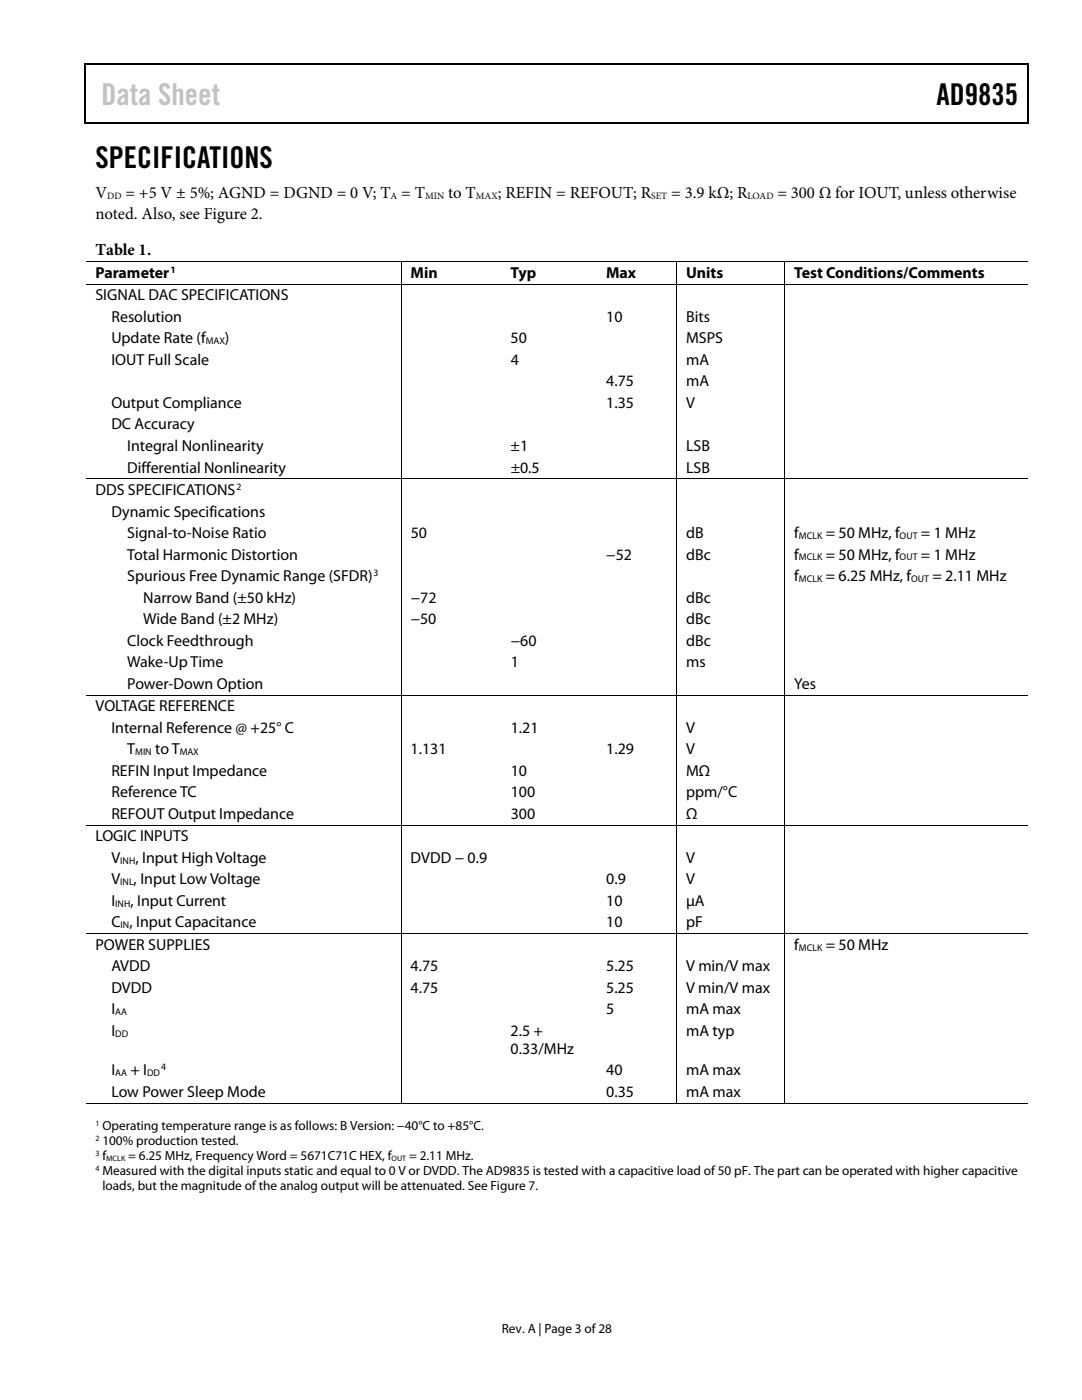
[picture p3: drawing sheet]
<svg xmlns="http://www.w3.org/2000/svg" width="216mm" height="279mm" viewBox="0 0 216 279" stroke-linecap="round" stroke-linejoin="round" font-family="sans-serif">
<defs><g id="words">
<text font-size="6" fill="#c0c0c0" x="20.3" y="21">Data Sheet</text>
<g font-size="6">
<text x="186.9" y="21">AD9835</text>
<text x="19" y="33.6">SPECIFICATIONS</text>
</g>
<g font-size="3.3">
<text x="19" y="39.5">V</text>
<text x="25" y="39.5">= +5 V ± 5%; AGND = DGND = 0 V; T = T</text>
<text x="89.4" y="39.5">to T</text>
<text x="99.3" y="39.5">; REFIN = REFOUT; R</text>
<text x="133.9" y="39.5">= 3.9 kΩ; R</text>
<text x="155.1" y="39.5">= 300 Ω for IOUT, unless otherwise</text>
<text x="19.1" y="43.8">noted. Also, see Figure 2.</text>
<text x="19.1" y="50.9">Table 1.</text>
</g>
<g font-size="3.2">
<text x="19" y="55.5">Parameter</text>
<text x="19" y="59.9">SIGNAL DAC SPECIFICATIONS</text>
<text x="81.9" y="55.5">Min</text>
<text x="101.9" y="55.5">Typ</text>
<text x="121" y="55.5">Max</text>
<text x="136.9" y="55.5">Units</text>
<text x="158.5" y="55.5">Test Conditions/Comments</text>
<text x="22.2" y="64.2">Resolution</text>
<text x="121" y="64.2">10</text>
<text x="136.9" y="64.2">Bits</text>
<text x="22.2" y="68.5">Update Rate (f</text>
<text x="44.9" y="68.5">)</text>
<text x="101.9" y="68.5">50</text>
<text x="136.9" y="68.5">MSPS</text>
<text x="22.2" y="72.8">IOUT Full Scale</text>
<text x="101.9" y="72.8">4</text>
<text x="121" y="77.1">4.75</text>
<text x="136.9" y="77.1">mA</text>
<text x="136.9" y="72.8">mA</text>
<text x="22.2" y="81.4">Output Compliance</text>
<text x="121" y="81.4">1.35</text>
<text x="136.9" y="81.4">V</text>
<text x="22.2" y="85.7">DC Accuracy</text>
<text x="25.4" y="90">Integral Nonlinearity</text>
<text x="25.4" y="94.3">Differential Nonlinearity</text>
<text x="101.9" y="90">±1</text>
<text x="101.9" y="94.3">±0.5</text>
<text x="136.9" y="90">LSB</text>
<text x="136.9" y="94.3">LSB</text>
<text x="19" y="98.8">DDS SPECIFICATIONS</text>
<text x="22.2" y="103.1">Dynamic Specifications</text>
<text x="25.4" y="107.4">Signal-to-Noise Ratio</text>
<text x="81.9" y="107.4">50</text>
<text x="136.9" y="107.4">dB</text>
<text x="158.5" y="107.4">f</text>
<text x="164.8" y="107.4">= 50 MHz, f</text>
<text x="183.8" y="107.4">= 1 MHz</text>
<text x="25.4" y="111.7">Total Harmonic Distortion</text>
<text x="121" y="111.7">−52</text>
<text x="136.9" y="111.7">dBc</text>
<text x="158.5" y="111.7">f</text>
<text x="164.8" y="111.7">= 50 MHz, f</text>
<text x="183.8" y="111.7">= 1 MHz</text>
<text x="25.4" y="116">Spurious Free Dynamic Range (SFDR)</text>
<text x="158.5" y="116">f</text>
<text x="164.8" y="116">= 6.25 MHz, f</text>
<text x="186.1" y="116">= 2.11 MHz</text>
<text x="28.6" y="120.3">Narrow Band (±50 kHz)</text>
<text x="28.6" y="124.5">Wide Band (±2 MHz)</text>
<text x="81.9" y="120.3">−72</text>
<text x="81.9" y="124.5">−50</text>
<text x="136.9" y="124.5">dBc</text>
<text x="136.9" y="120.3">dBc</text>
<text x="25.4" y="128.8">Clock Feedthrough</text>
<text x="101.9" y="128.8">−60</text>
<text x="136.9" y="128.8">dBc</text>
<text x="25.4" y="133.1">Wake-Up Time</text>
<text x="25.4" y="137.4">Power-Down Option</text>
<text x="101.9" y="133.1">1</text>
<text x="136.9" y="133.1">ms</text>
<text x="158.5" y="137.4">Yes</text>
<text x="19" y="141.9">VOLTAGE REFERENCE</text>
<text x="22.2" y="146.2">Internal Reference @ +25° C</text>
<text x="101.9" y="146.2">1.21</text>
<text x="136.9" y="146.2">V</text>
<text x="22.2" y="154.8">REFIN Input Impedance</text>
<text x="25.4" y="150.5">T</text>
<text x="31" y="150.5">to T</text>
<text x="81.9" y="150.5">1.131</text>
<text x="101.9" y="154.8">10</text>
<text x="121" y="150.5">1.29</text>
<text x="136.9" y="150.5">V</text>
<text x="136.9" y="154.8">MΩ</text>
<text x="22.2" y="159.1">Reference TC</text>
<text x="101.9" y="159.1">100</text>
<text x="136.9" y="159.1">ppm/°C</text>
<text x="19" y="167.9">LOGIC INPUTS</text>
<text x="22.2" y="163.4">REFOUT Output Impedance</text>
<text x="101.9" y="163.4">300</text>
<text x="136.9" y="163.4">Ω</text>
<text x="22.2" y="172.2">V</text>
<text x="27" y="172.2">, Input High Voltage</text>
<text x="81.9" y="172.2">DVDD − 0.9</text>
<text x="136.9" y="172.2">V</text>
<text x="22.2" y="176.5">V</text>
<text x="26.7" y="176.5">, Input Low Voltage</text>
<text x="121" y="176.5">0.9</text>
<text x="136.9" y="176.5">V</text>
<text x="22.2" y="180.8">I</text>
<text x="22.2" y="185.1">C , Input Capacitance</text>
<text x="26" y="180.8">, Input Current</text>
<text x="121" y="180.8">10</text>
<text x="121" y="185.1">10</text>
<text x="136.9" y="185.1">pF</text>
<text x="136.9" y="180.8">μA</text>
<text x="19" y="189.5">POWER SUPPLIES</text>
<text x="158.5" y="189.5">f</text>
<text x="164.8" y="189.5">= 50 MHz</text>
<text x="22.2" y="193.8">AVDD</text>
<text x="81.9" y="193.8">4.75</text>
<text x="121" y="193.8">5.25</text>
<text x="136.9" y="193.8">V min/V max</text>
<text x="22.2" y="198.1">DVDD</text>
<text x="22.2" y="202.4">I</text>
<text x="81.9" y="198.1">4.75</text>
<text x="121" y="198.1">5.25</text>
<text x="121" y="202.4">5</text>
<text x="136.9" y="198.1">V min/V max</text>
<text x="136.9" y="202.4">mA max</text>
<text x="22.2" y="206.7">I</text>
<text x="101.9" y="206.7">2.5 +</text>
<text x="136.9" y="206.7">mA typ</text>
<text x="22.2" y="214.6">I</text>
<text x="26" y="214.6">+ I</text>
<text x="101.9" y="210.3">0.33/MHz</text>
<text x="121" y="214.6">40</text>
<text x="136.9" y="214.6">mA max</text>
<text x="22.2" y="218.9">Low Power Sleep Mode</text>
<text x="121" y="218.9">0.35</text>
<text x="136.9" y="218.9">mA max</text>
</g>
<g font-size="2.6">
<text x="20.4" y="225.6">Operating temperature range is as follows: B Version: −40°C to +85°C.</text>
<text x="20.4" y="228.6">100% production tested.</text>
<text x="20.4" y="231.6">f</text>
<text x="25.6" y="231.6">= 6.25 MHz, Frequency Word = 5671C71C HEX, f</text>
<text x="81.6" y="231.6">= 2.11 MHz.</text>
<text x="20.4" y="234.6">Measured with the digital inputs static and equal to 0 V or DVDD. The AD9835 is tested with a capacitive load of 50 pF. The part can be operated with higher capacitive</text>
<text x="20.4" y="237.6">loads, but the magnitude of the analog output will be attenuated. See Figure 7.</text>
<text x="100.1" y="266">Rev. A | Page 3 of 28</text>
</g>
<g font-size="1.9">
<text x="21.4" y="39.7">DD</text>
<text x="77.9" y="39.7">A</text>
<text x="84.8" y="39.7">MIN</text>
<text x="95" y="39.7">MAX</text>
<text x="129.9" y="39.7">SET</text>
<text x="149.2" y="39.7">LOAD</text>
<text x="34" y="54.4">1</text>
<text x="41.1" y="68.7">MAX</text>
<text x="47.2" y="97.7">2</text>
<text x="159.4" y="107.5">MCLK</text>
<text x="179.5" y="107.5">OUT</text>
<text x="159.4" y="111.8">MCLK</text>
<text x="179.5" y="111.8">OUT</text>
<text x="74.5" y="114.9">3</text>
<text x="159.4" y="116.1">MCLK</text>
<text x="181.8" y="116.1">OUT</text>
<text x="27" y="150.7">MIN</text>
<text x="35.9" y="150.7">MAX</text>
<text x="24" y="172.3">INH</text>
<text x="24" y="176.6">INL</text>
<text x="23" y="180.9">INH</text>
<text x="24.1" y="185.2">IN</text>
<text x="159.4" y="189.7">MCLK</text>
<text x="23" y="202.6">AA</text>
<text x="23" y="206.9">DD</text>
<text x="23" y="214.8">AA</text>
<text x="29.4" y="214.8">DD</text>
<text x="32.1" y="213.6">4</text>
</g>
<g font-size="1.6">
<text x="19" y="224.7">1</text>
<text x="19" y="227.7">2</text>
<text x="19" y="230.7">3</text>
<text x="19" y="233.7">4</text>
<text x="21.2" y="231.7">MCLK</text>
<text x="78.1" y="231.7">OUT</text>
</g>
</g></defs>
<path d="M16.9 12.7h.2v1h-.2zM205.1 12.7h.2v1h-.2zM205.1 12.7h.2v.3h-.2zM82.3 24.4h.2v.3h-.2zM205.1 24.4h.2v.3h-.2z" fill="#000"/>
<path d="M16.9 12.8h188.2M17 13.7v11M205.2 13.7v11M205.1 24.5h-188.2" fill="none" stroke="#000" stroke-width=".25"/>
<g fill="none" stroke="#000" stroke-width=".2">
<path d="M17.1 56.7h188M80 52.3v4.3M80 56.8v38.7M135 52.3v4.3M135 56.8v38.7M156.6 52.3v4.3M156.6 56.8v38.7M205.1 52.2h-188M17.1 95.6h188M80 95.7v42.9M135 95.7v42.9M156.6 95.7v42.9"/>
<path d="M80 138.8v25.8M135 138.8v25.8M156.6 138.8v25.8M205.1 138.7h-188M80 164.8v21.4M135 164.8v21.4M156.6 164.8v21.4M205.1 164.7h-188M80 186.4v33.9M135 186.4v33.9M156.6 186.4v33.9M205.1 186.3h-188"/>
<path d="M17.1 220.2h62.8M80.1 220.2h54.8M135.1 220.2h21.4M156.7 220.2h48.4"/>
</g>
<use href="#words"/>
</svg>
